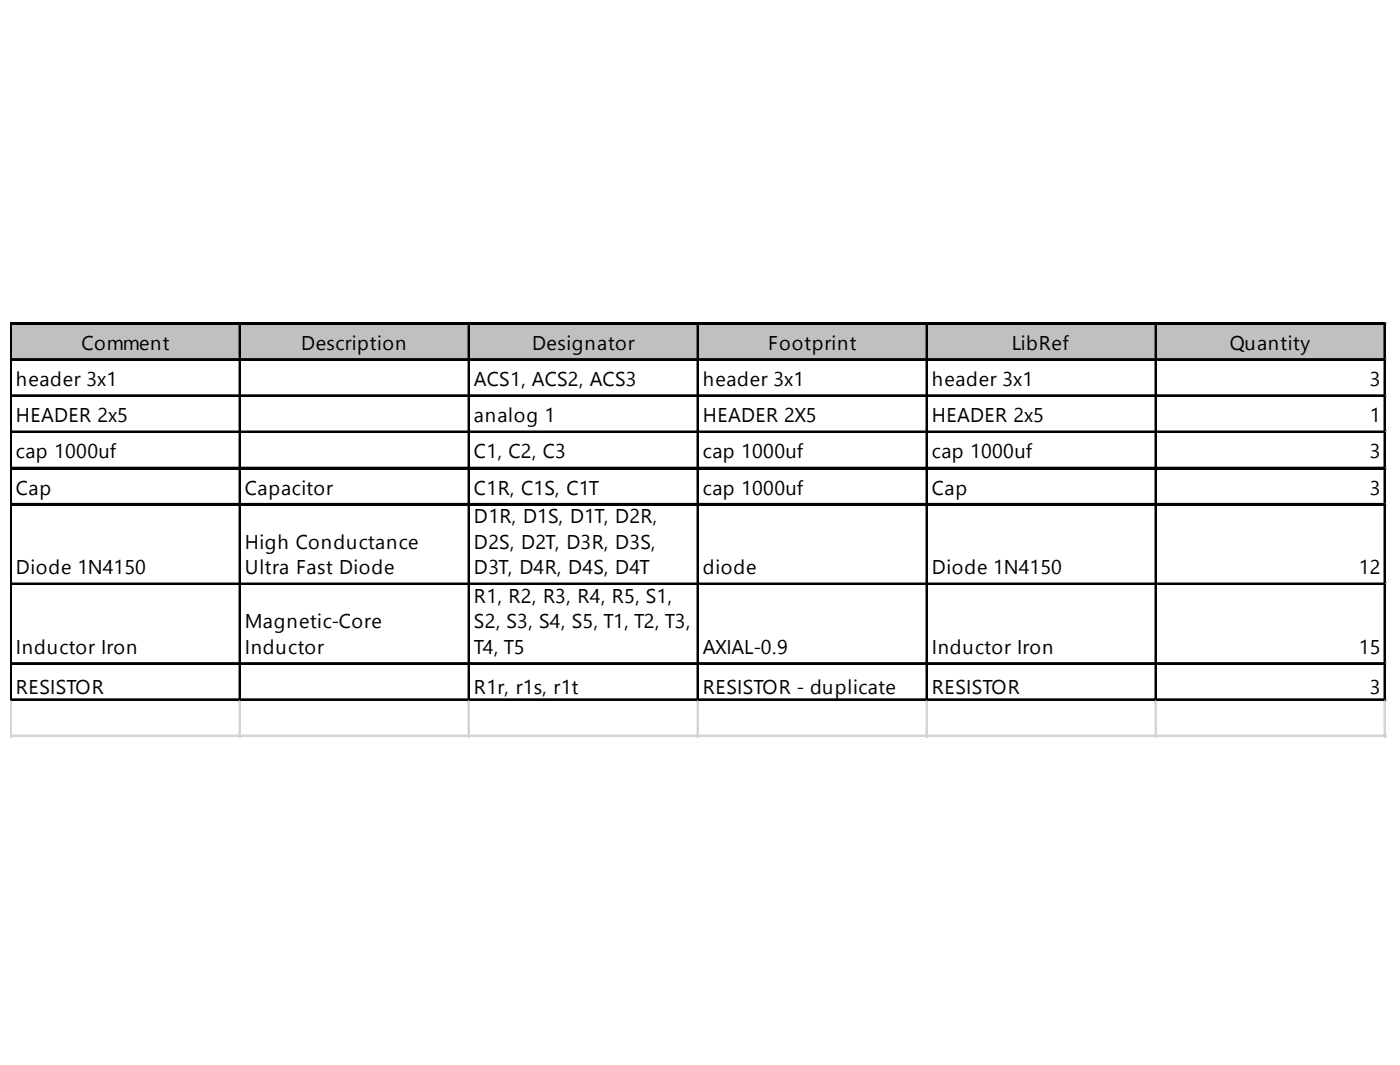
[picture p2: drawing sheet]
<svg xmlns="http://www.w3.org/2000/svg" width="271mm" height="206mm" viewBox="0 0 271 206" stroke-linecap="round" stroke-linejoin="round" font-family="sans-serif">
<defs><g id="words">
<g font-size="3.9">
<text x="15.7" y="67.7">Comment</text>
<text x="58.3" y="67.7">Description</text>
<text x="103" y="67.7">Designator</text>
<text x="148.7" y="67.7">Footprint</text>
<text x="195.8" y="67.7">LibRef</text>
<text x="238" y="67.7">Quantity</text>
<text x="3.1" y="74.7">header 3x1</text>
<text x="91.7" y="74.7">ACS1, ACS2, ACS3</text>
<text x="136" y="74.7">header 3x1</text>
<text x="180.3" y="74.7">header 3x1</text>
<text x="265.1" y="74.7">3</text>
<text x="3.1" y="81.7">HEADER 2x5</text>
<text x="91.7" y="81.7">analog 1</text>
<text x="136" y="81.7">HEADER 2X5</text>
<text x="180.3" y="81.7">HEADER 2x5</text>
<text x="265.1" y="81.7">1</text>
<text x="3.1" y="88.7">cap 1000uf</text>
<text x="91.7" y="88.7">C1, C2, C3</text>
<text x="136" y="88.7">cap 1000uf</text>
<text x="180.3" y="88.7">cap 1000uf</text>
<text x="265.1" y="88.7">3</text>
<text x="3.1" y="95.7">Cap</text>
<text x="47.4" y="95.7">Capacitor</text>
<text x="91.7" y="95.7">C1R, C1S, C1T</text>
<text x="136" y="95.7">cap 1000uf</text>
<text x="180.3" y="95.7">Cap</text>
<text x="265.1" y="95.7">3</text>
<text x="91.7" y="101.3">D1R, D1S, D1T, D2R,</text>
<text x="47.4" y="106.2">High Conductance</text>
<text x="91.7" y="106.2">D2S, D2T, D3R, D3S,</text>
<text x="3.1" y="111.1">Diode 1N4150</text>
<text x="47.4" y="111.1">Ultra Fast Diode</text>
<text x="91.7" y="111.1">D3T, D4R, D4S, D4T</text>
<text x="136" y="111.1">diode</text>
<text x="180.3" y="111.1">Diode 1N4150</text>
<text x="263" y="111.1">12</text>
<text x="91.7" y="116.7">R1, R2, R3, R4, R5, S1,</text>
<text x="47.4" y="121.6">Magnetic-Core</text>
<text x="91.7" y="121.6">S2, S3, S4, S5, T1, T2, T3,</text>
<text x="3.1" y="126.5">Inductor Iron</text>
<text x="47.4" y="126.5">Inductor</text>
<text x="91.7" y="126.5">T4, T5</text>
<text x="136" y="126.5">AXIAL-0.9</text>
<text x="180.3" y="126.5">Inductor Iron</text>
<text x="263" y="126.5">15</text>
<text x="3.1" y="134.2">RESISTOR</text>
<text x="91.7" y="134.2">R1r, r1s, r1t</text>
<text x="136" y="134.2">RESISTOR - duplicate</text>
<text x="180.3" y="134.2">RESISTOR</text>
<text x="265.1" y="134.2">3</text>
</g>
</g></defs>
<path d="M2.3 62.8h266v7h-266z" fill="#c0c0c0"/>
<g fill="none" stroke="#000" stroke-width=".35">
<path d="M2 62.5v73.1M2.2 62.5v73.1M2.4 62.5h265.9M2.4 62.6h265.9M2.4 69.5h265.9M2.4 69.6h265.9M2.4 76.5h265.9M2.4 76.6h265.9M46.3 62.8v72.8M46.5 62.8v72.8M90.7 62.8v72.8M90.8 62.8v72.8"/>
<path d="M135 62.8v72.8M135.1 62.8v72.8M179.3 62.8v72.8M179.5 62.8v72.8M223.6 62.8v72.8M223.8 62.8v72.8M267.9 62.8v72.8M268.1 62.8v72.8M2.4 83.5h265.9M2.4 83.6h265.9M2.4 90.5h265.9M2.4 90.6h265.9"/>
<path d="M2.4 97.5h265.9M2.4 97.6h265.9M2.4 112.9h265.9M2.4 113h265.9M2.4 128.3h265.9M2.4 128.4h265.9M2.4 135.3h265.9M2.4 135.4h265.9"/>
</g>
<g fill="none" stroke="#d4d4d4" stroke-width=".35">
<path d="M268.3 62.5h.1M2 135.6v7.1M2.2 135.6v7.1M46.3 135.6v7.1M46.5 135.6v7.1M90.7 135.6v7.1M90.8 135.6v7.1M135 135.6v7.1M135.1 135.6v7.1M179.3 135.6v7.1M179.5 135.6v7.1M223.6 135.6v7.1"/>
<path d="M223.8 135.6v7.1M267.9 135.6v7.1M268.1 135.6v7.1"/>
</g>
<path d="M268.3 62.5v.3z" fill="#d4d4d4"/>
<path d="M268.3 69.5h.1" fill="none" stroke="#d4d4d4" stroke-width=".35"/>
<path d="M268.3 69.5v.3z" fill="#d4d4d4"/>
<path d="M268.3 76.5h.1" fill="none" stroke="#d4d4d4" stroke-width=".35"/>
<path d="M268.3 76.5v.3z" fill="#d4d4d4"/>
<path d="M268.3 83.5h.1" fill="none" stroke="#d4d4d4" stroke-width=".35"/>
<path d="M268.3 83.5v.3z" fill="#d4d4d4"/>
<path d="M268.3 90.5h.1" fill="none" stroke="#d4d4d4" stroke-width=".35"/>
<path d="M268.3 90.5v.3z" fill="#d4d4d4"/>
<path d="M268.3 97.5h.1" fill="none" stroke="#d4d4d4" stroke-width=".35"/>
<path d="M268.3 97.5v.3z" fill="#d4d4d4"/>
<path d="M268.3 112.9h.1" fill="none" stroke="#d4d4d4" stroke-width=".35"/>
<path d="M268.3 112.9v.3z" fill="#d4d4d4"/>
<path d="M268.3 128.3h.1" fill="none" stroke="#d4d4d4" stroke-width=".35"/>
<path d="M268.3 128.3v.3z" fill="#d4d4d4"/>
<path d="M268.3 135.3h.1" fill="none" stroke="#d4d4d4" stroke-width=".35"/>
<path d="M268.3 135.3v.3z" fill="#d4d4d4"/>
<path d="M2 142.3h266.3M2 142.4h266.3" fill="none" stroke="#d4d4d4" stroke-width=".35"/>
<use href="#words"/>
</svg>
